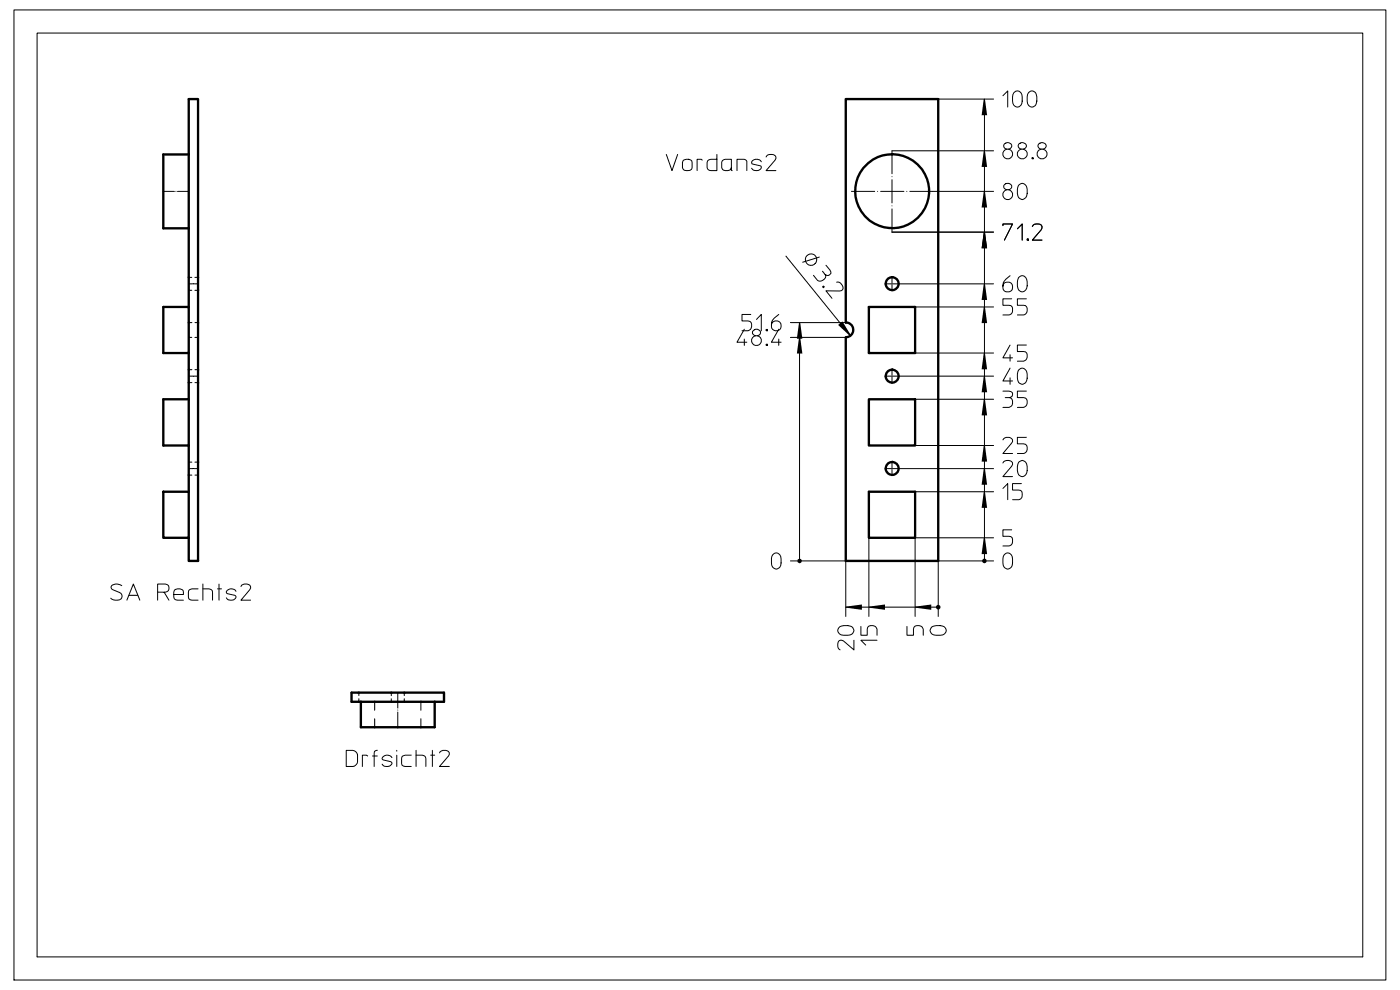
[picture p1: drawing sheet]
<svg xmlns="http://www.w3.org/2000/svg" width="297mm" height="210mm" viewBox="0 0 297 210" stroke-linecap="round" stroke-linejoin="round" font-family="sans-serif">
<path d="M84.4 146.9v7.4" fill="none" stroke="#000" stroke-width=".21" stroke-dasharray="3.3 .4 0 .4"/>
<path d="M79.5 154.3v-5.4M89.3 148.9v5.4" fill="none" stroke="#000" stroke-width=".21" stroke-dasharray="1.8 1.8"/>
<path d="M40 58.8h2M40 71.6h2M40 61.6h2M42 78.4h-2M42 68.4h-2M40 98h2M42 81.2h-2M42 100.8h-2M76.1 148.9v-2M83 146.9v2M85.8 148.9v-2" fill="none" stroke="#000" stroke-width=".21" stroke-dasharray=".7 .7"/>
<path d="M40 60.2h2M40 79.8h2M42 99.4h-2" fill="none" stroke="#000" stroke-width=".21" stroke-dasharray=".9 .1 0 .1"/>
<path d="M40 40.6h-5.4" fill="none" stroke="#000" stroke-width=".21" stroke-dasharray="2.4 .3 0 .3"/>
<path d="M187.7 79.8h3M187.7 60.2h3M189.2 78.3v3M189.2 61.7v-3M187.7 99.4h3M189.2 97.9v3" fill="none" stroke="#000" stroke-width=".21" stroke-dasharray="1.3 .2 0 .2"/>
<path d="M180.6 40.6h17.2M189.2 49.2v-17.2" fill="none" stroke="#000" stroke-width=".21" stroke-dasharray="4.9 .6 0 .6"/>
<g fill="none" stroke="#000" stroke-width=".21">
<path d="M3 2.1h291v205.8h-291zM7.9 7h281.2v196h-281.2zM215.1 19.7a1.01 1.01 0 0 1 1.2-.3 1.01 1.01 0 0 1 .6 1.2 1.8 1.8 0 0 1-.7 2l-.4 .1a1.17 1.17 0 0 1-1-1.3l.1-1.3zM218.2 19.7a.93 .93 0 0 1 .9-.4 .93 .93 0 0 1 .8 .8 1.88 1.88 0 0 1-.9 2.6l-.4-.1a2.04 2.04 0 0 1-.6-2.5zM141.4 32.8l1.2 3.4 1.2-3.4M145 34l.2-.1a1.06 1.06 0 0 1 1.6 .6v1a1.09 1.09 0 0 1-1 .7 1.09 1.09 0 0 1-1-.7v-1zM149 34l-.3-.2h-.8v2.4M152.1 32.8v3.4h-1.3a.79 .79 0 0 1-.8-.7v-1a.78 .78 0 0 1 .8-.7h1.3M155.2 35.6a1.15 1.15 0 0 1-2.1 0v-1.2l.2-.4 .6-.2h1.3v2.3l.1 .1M156.4 36.2v-2.4h1.5l.4 .2 .1 2.2M161.5 34.3a1.13 1.13 0 0 0-1.1-.5 1.13 1.13 0 0 0-.9 .8l.2 .2 1.6 .4a.38 .38 0 0 1 .1 .6 1.27 1.27 0 0 1-1.9-.1M162.5 33.3a1.25 1.25 0 0 1 2.1 0l-.2 .7-1.9 2.2h2.1"/>
<path d="M189.2 32h21.6M199 21h11.8M208.8 21v98M212.8 20.3l1-1v3.4M213.1 39.1a.9 .9 0 0 1 1-.2 .9 .9 0 0 1 .5 .8 .89 .89 0 0 1-1 .6 .89 .89 0 0 1-.7-.9zM213.1 30.5a.9 .9 0 0 1 1-.2 .9 .9 0 0 1 .5 .8 .88 .88 0 0 1-.9 .5 .88 .88 0 0 1-.8-.8zM213.6 31.6a1.05 1.05 0 0 0-.7 1.6 1.05 1.05 0 0 0 1.8 0 1.05 1.05 0 0 0-.7-1.6M216.1 39.3a1.03 1.03 0 0 1 1.2-.3 1.03 1.03 0 0 1 .6 1.2 1.78 1.78 0 0 1-.7 2 1.06 1.06 0 0 1-1.4-1.2v-.8zM216.2 30.5a.91 .91 0 0 1 1-.2 .91 .91 0 0 1 .5 .8 .9 .9 0 0 1-1 .6 .9 .9 0 0 1-.7-.9zM216.7 31.6a1.05 1.05 0 0 0-.7 1.6 1.05 1.05 0 0 0 1.7 0 1.05 1.05 0 0 0-.7-1.6M218.9 33.4h.3v.3h-.3zM219 33.5l.1 .1z"/>
<path d="M220.4 30.5a.91 .91 0 0 1 1-.2 .91 .91 0 0 1 .5 .8 .9 .9 0 0 1-1 .5 .9 .9 0 0 1-.7-.8zM220.9 31.6a1.05 1.05 0 0 0-.7 1.6 1.05 1.05 0 0 0 1.7 0 1.05 1.05 0 0 0-.7-1.6M166.7 54.3l13.7 16.9M173.8 54.5l-3.5 1.1M174.5 57.5l.5 .7M175.2 56.3l1 1.3a.7 .7 0 0 1-.4 .8 .7 .7 0 0 1-.8-.2 1.01 1.01 0 0 1-.1 1.1 1.01 1.01 0 0 1-1 .3l-.5-.2-.8-1M177.5 59.9a1.2 1.2 0 0 1 1.3 1.5l-.7 .3h-2.9l1.3 1.6M189.2 49.2h21.6M197.8 40.6h13M212.8 47.9v-.4h2l-1.7 3.4M213.6 40.2a1.06 1.06 0 0 0-.7 1.7 1.06 1.06 0 0 0 1.8 0 1.06 1.06 0 0 0-.7-1.7M214.3 58.5a2.4 2.4 0 0 0-1.5 2.9 1.05 1.05 0 0 0 1.7 .3 1.05 1.05 0 0 0-.2-1.6 1.05 1.05 0 0 0-1.5 .6"/>
<path d="M215.8 48.5l1.1-1v3.4M216.1 58.9a1.03 1.03 0 0 1 1.3-.3 1.03 1.03 0 0 1 .5 1.2 1.85 1.85 0 0 1-.7 2l-.4 .1a1.17 1.17 0 0 1-1-1.3v-.8zM217.9 50.7h.3v.2h-.3zM218 50.8l.1 .1zM219 48a1.22 1.22 0 0 1 2.1 0l-.2 .7-1.9 2.2h2.1M157.9 69.8l-1.5 2.8h2M157.9 71.9v1.4M159.3 66.7h-1.9v1.4h1.3a1.08 1.08 0 0 1 .8 1 1.08 1.08 0 0 1-.8 1.1h-1.3M159.8 70.1a.81 .81 0 0 1 1.1-.2 .81 .81 0 0 1 .3 1.1 .9 .9 0 0 1-1 .2 .9 .9 0 0 1-.6-.8zM160.3 71.2a1.05 1.05 0 0 0-.7 1.6 1.05 1.05 0 0 0 1.8 0 1.05 1.05 0 0 0-.7-1.6M160.5 67.8l1-1.1v3.5M162.5 69.9h.3v.3h-.3z"/>
<path d="M162.5 73h.3v.3h-.3zM162.7 70.1h.1M162.7 73.2h.1M165.2 66.7a2.38 2.38 0 0 0-1.5 2.9 1.05 1.05 0 0 0 1.7 .4 1.05 1.05 0 0 0-.2-1.7 1.05 1.05 0 0 0-1.5 .7M165.2 69.8l-1.5 2.8h2M165.2 71.9v1.4M167.7 68.4h11.7M167.7 71.6h11.7M169.6 68.4v50.6M174.5 60.8l.2-.1 .2 .1-.2 .2zM174.6 60.8h.2zM190.7 79.8h20.1"/>
<path d="M190.7 60.2h20.1M194.1 74.9h16.7M194.1 65.1h16.7M214.3 78.1l-1.5 2.7h2M214.3 73.2l-1.5 2.7h2M214.3 75.2v1.4M214.6 63.4h-1.8v1.4h1.7a1.17 1.17 0 0 1-.5 2h-1.2M216.1 78.5a1.03 1.03 0 0 1 1.2-.3 1.03 1.03 0 0 1 .6 1.2 1.78 1.78 0 0 1-.7 2 1.06 1.06 0 0 1-1.4-1.2v-.8zM217.7 73.2h-1.9v1.4h1.8a1.17 1.17 0 0 1-.5 2h-1.3M217.7 63.4h-1.9v1.4h1.8a1.17 1.17 0 0 1-.5 2h-1.3M190.7 99.4h20.1M194.1 94.5h16.7"/>
<path d="M194.1 84.7h16.7M212.8 98.2a1.22 1.22 0 0 1 2 0l-.2 .7-1.8 2.2h2M212.8 93.3a1.22 1.22 0 0 1 2 0l-.2 .7-1.8 2.2h2M212.8 83l1.7 .1a.67 .67 0 0 1 .3 .7 .67 .67 0 0 1-.7 .5 1.1 1.1 0 0 1 .7 1.1 1.1 1.1 0 0 1-.8 1h-1.2M213.3 84.3h.8M214.3 80.1v1.4M216.1 98.1a1.03 1.03 0 0 1 1.3-.3 1.03 1.03 0 0 1 .5 1.2 1.85 1.85 0 0 1-.7 2l-.4 .1a1.17 1.17 0 0 1-1-1.3v-.8zM217.7 92.8h-1.9v1.3h1.3a1.06 1.06 0 0 1 .8 1.1 1.06 1.06 0 0 1-.8 1h-1.3M217.7 83h-1.9v1.3h1.3a1.08 1.08 0 0 1 .8 1.1 1.08 1.08 0 0 1-.8 1h-1.3M163.9 117.7a1.01 1.01 0 0 1 1.3-.3 1.01 1.01 0 0 1 .5 1.2 1.71 1.71 0 0 1-.7 2 1.05 1.05 0 0 1-1.3-1.2v-1.3zM167.7 119h11.7v11.8M184.3 114.1v16.7"/>
<path d="M194.1 104.3h16.7M210.8 119h-11.8v11.8M210.8 114.1h-16.7v16.7M212.8 103.6l1-1v3.4M213 117.7a1.01 1.01 0 0 1 1.3-.3 1.01 1.01 0 0 1 .5 1.2 1.71 1.71 0 0 1-.7 2 1.05 1.05 0 0 1-1.3-1.2v-1.3zM214.6 112.4h-1.8v1.4h1.7a1.17 1.17 0 0 1-.5 2h-1.2M216.7 102.6h-1.9v1.4h1.7a1.19 1.19 0 0 1-.4 2h-1.3M25.8 124.2a1.54 1.54 0 0 0-2.2 .3l.1 .4 .2 .2 1.5 .6a.85 .85 0 0 1 .5 1 .85 .85 0 0 1-1 .6 1.54 1.54 0 0 1-1.4-.4M26.9 127.3l1.4-3.4 1.4 3.4M27.3 126.3h1.9M33.4 125.6v1.7M34.8 125.6h-1.4v-1.7h1.7a.87 .87 0 0 1 .7 1 .87 .87 0 0 1-1 .7l1 1.7"/>
<path d="M36.9 126.1h2a1.08 1.08 0 0 0-.6-1.2 1.08 1.08 0 0 0-1.3 .4 1.82 1.82 0 0 0 .1 1.8l.5 .2h1.3M42 124.9h-1.3a.72 .72 0 0 0-.7 .7v1a.72 .72 0 0 0 .7 .7h1.3M43 124.9h1.3a.72 .72 0 0 1 .8 .7v1.7M43 123.9v3.4M46.1 124.9h.9M46.5 123.9v3.4M50.1 125.4a1.13 1.13 0 0 0-1.1-.5 1.13 1.13 0 0 0-1 .8l.3 .2 1.5 .4a.38 .38 0 0 1 .2 .6 1.27 1.27 0 0 1-2-.1M51.1 124.4a1.21 1.21 0 0 1 2.1 0l-.2 .7-1.9 2.2h2.1M178 133.1a2.55 2.55 0 0 1 2.9 0 1.04 1.04 0 0 1 0 1.2 1.04 1.04 0 0 1-1.1 .5 1.71 1.71 0 0 1-2-.7l-.1-.4zM179.4 128.8h19.6M181.2 135.8v2.1l-2.3-1.9a.73 .73 0 0 0-.8-.1 .73 .73 0 0 0-.4 .7 1.08 1.08 0 0 0 .5 1.3M182.6 132.9v1.9h1.4v-1.3a1.08 1.08 0 0 1 1-.8 1.08 1.08 0 0 1 1.1 .8v1.3"/>
<path d="M186.1 135.8h-3.5l1.1 1M192.4 132.9v1.9h1.4v-1.3a1.08 1.08 0 0 1 1-.8 1.08 1.08 0 0 1 1.1 .8v1.3M197.7 133a2.71 2.71 0 0 1 2.8 .1 1.01 1.01 0 0 1 .1 1.2 1.01 1.01 0 0 1-1.1 .5 1.71 1.71 0 0 1-2.1-.7 .83 .83 0 0 1 .3-1.1zM73.4 159.2h1.4l.8 .4a2.79 2.79 0 0 1 .2 2.3l-.6 .6-1.8 .1zM80 159.2a.59 .59 0 0 0-.6 .6v2.8M84.2 159.2v.1M88.3 159.2v3.4M91.7 159.2v3.4M93.2 159.7a1.25 1.25 0 0 1 2.1 0l-.2 .7-1.9 2.2h2.1M78 160.4l-.3-.2h-.8v2.4M79 160.4h1M83.1 160.7a1.15 1.15 0 0 0-1.1-.5 1.15 1.15 0 0 0-.9 .8l.1 .1 1.7 .5 .2 .2a1.13 1.13 0 0 1-.9 .9 1.13 1.13 0 0 1-1.1-.6"/>
<path d="M84.2 160.2v2.4M87.2 160.2h-1.2a.72 .72 0 0 0-.8 .7v1a.73 .73 0 0 0 .8 .7h1.2M88.3 160.2h1.3a.78 .78 0 0 1 .7 .7v1.7M91.4 160.2h.8"/>
<circle cx="172.1" cy="55.1" r="1.21"/>
</g>
<g fill="none" stroke="#000" stroke-width=".5">
<path d="M40 32.8h-5.4v15.6h5.4M34.6 65.1h5.4v9.8h-5.4zM40 74.9v9.8h-5.4v9.8h5.4M40 65.1v-44.1h2v98h-2v-4.9M179.4 68.4v-47.4h19.6v98h-19.6v-47.4M179.5 68.4a1.55 1.55 0 0 1 1.5 1.6 1.55 1.55 0 0 1-1.5 1.5M184.3 65.1h9.8v9.8h-9.8zM40 94.5v9.8M40 84.7v9.8M184.3 84.7h9.8v9.8h-9.8zM34.6 104.3h5.4v9.8h-5.4zM184.3 104.3h9.8v9.8h-9.8z"/>
<path d="M74.6 146.9h19.6v2h-19.6zM76.6 148.9v5.4h15.6v-5.4"/>
<circle cx="189.3" cy="40.6" r="7.8"/>
<circle cx="189.3" cy="60.2" r="1.38"/>
<circle cx="189.3" cy="79.8" r="1.38"/>
<circle cx="189.3" cy="99.4" r="1.38"/>
</g>
<g fill="#000">
<path d="M208.7 32h.3l.4 3.4h-1.2z" fill-rule="evenodd"/>
<path d="M208.7 21h.3l.4 3.4h-1.2z" fill-rule="evenodd"/>
<path d="M208.7 49.2h.3l.4 3.5h-1.2z" fill-rule="evenodd"/>
<path d="M208.7 49.2h.3l.4 3.5h-1.2z" fill-rule="evenodd"/>
<path d="M208.7 40.6h.3l.4 3.4h-1.2z" fill-rule="evenodd"/>
<path d="M169.5 68.4h.3l.4 3.5h-1.1z" fill-rule="evenodd"/>
<path d="M169.5 71.6h.3l.4 3.4h-1.1z" fill-rule="evenodd"/>
<path d="M177.8 68.9l.9-.7 1.8 2.9-.2 .2z" fill-rule="evenodd"/>
<path d="M208.7 79.8h.3l.4 3.4h-1.2z" fill-rule="evenodd"/>
<path d="M208.7 74.9h.3l.4 3.4h-1.2z" fill-rule="evenodd"/>
<path d="M208.7 65.1h.3l.4 3.4h-1.2z" fill-rule="evenodd"/>
<path d="M208.7 60.2h.3l.4 3.4h-1.2z" fill-rule="evenodd"/>
<path d="M208.7 99.4h.3l.4 3.4h-1.2z" fill-rule="evenodd"/>
<path d="M208.7 94.5h.3l.4 3.4h-1.2z" fill-rule="evenodd"/>
<path d="M208.7 84.7h.3l.4 3.4h-1.2z" fill-rule="evenodd"/>
<path d="M208.7 104.3h.3l.4 3.4h-1.2z" fill-rule="evenodd"/>
<path d="M208.7 114.1h.3l.4 3.4h-1.2z" fill-rule="evenodd"/>
<path d="M179.4 128.7l3.4-.5v1.2l-3.4-.5z" fill-rule="evenodd"/>
<path d="M184.3 128.7l3.4-.5v1.2l-3.4-.5z" fill-rule="evenodd"/>
<path d="M194.1 128.7l3.5-.5v1.2l-3.5-.5z" fill-rule="evenodd"/>
<circle cx="169.6" cy="119" r=".48"/>
<circle cx="208.8" cy="119" r=".48"/>
<circle cx="199" cy="128.8" r=".49"/>
</g>
</svg>
